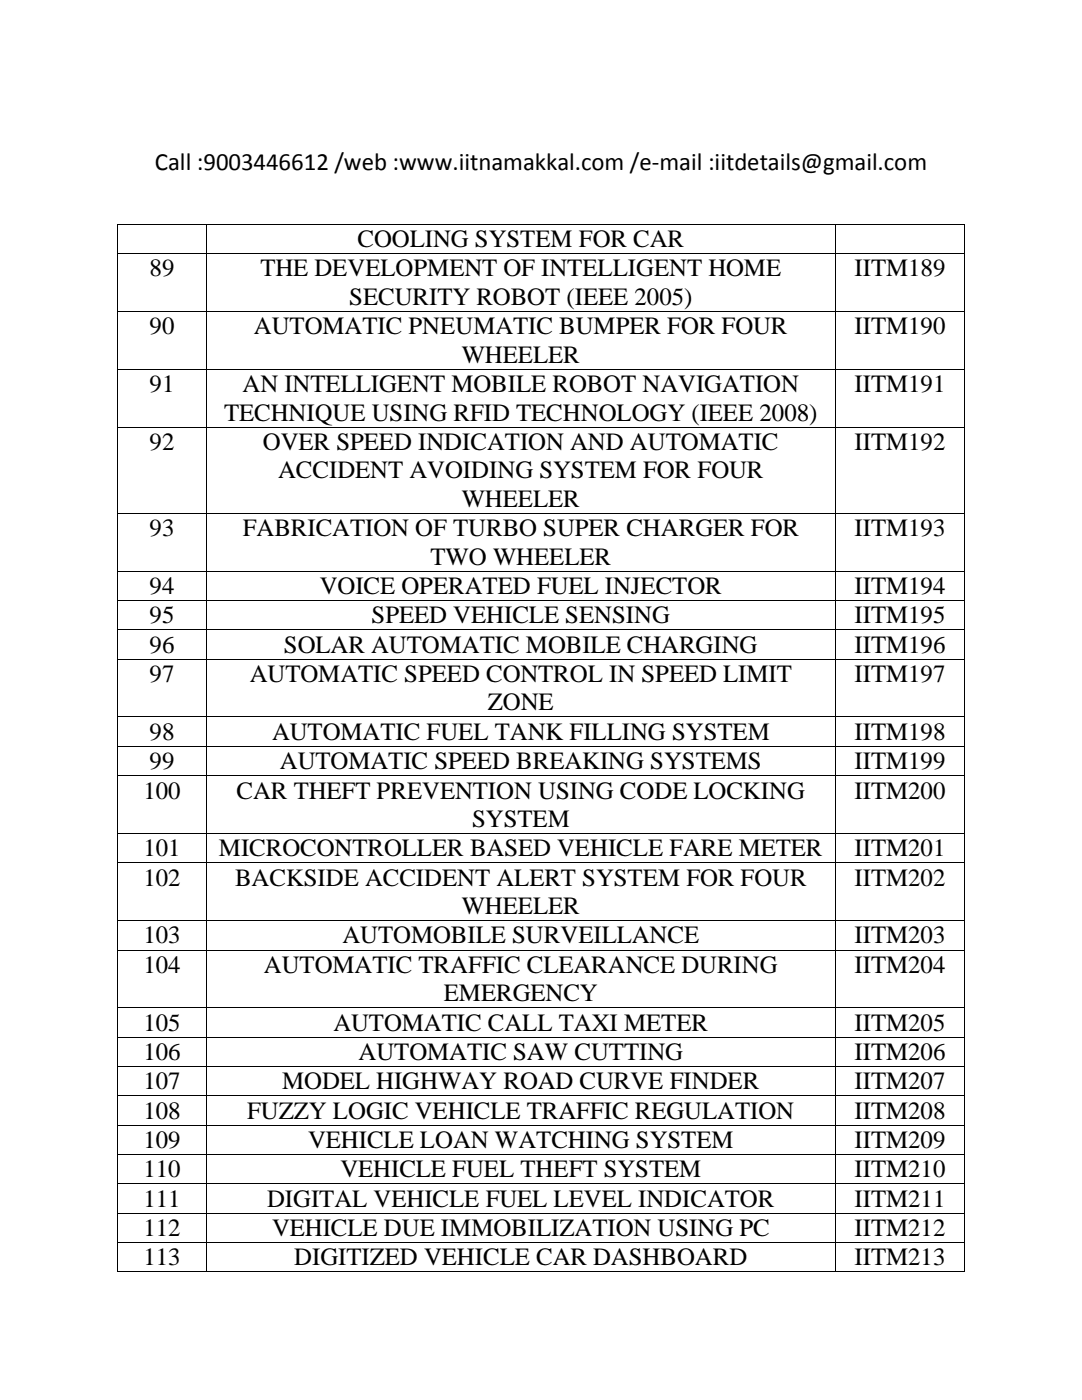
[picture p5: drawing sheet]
<svg xmlns="http://www.w3.org/2000/svg" width="216mm" height="279mm" viewBox="0 0 216 279" stroke-linecap="round" stroke-linejoin="round" font-family="sans-serif">
<defs><g id="words">
<g font-size="5">
<text x="30.9" y="33.9">Call :9003446612 /web :www.iitnamakkal.com /e-mail :iitdetails@gmail.com</text>
<text x="71.3" y="49.3">COOLING SYSTEM FOR CAR</text>
<text x="29.9" y="55.2">89</text>
<text x="52" y="55.2">THE DEVELOPMENT OF INTELLIGENT HOME</text>
<text x="170.5" y="55.2">IITM189</text>
<text x="69.7" y="60.9">SECURITY ROBOT (IEEE 2005)</text>
<text x="29.9" y="66.7">90</text>
<text x="50.7" y="66.7">AUTOMATIC PNEUMATIC BUMPER FOR FOUR</text>
<text x="170.5" y="66.7">IITM190</text>
<text x="92.1" y="72.4">WHEELER</text>
<text x="29.9" y="78.2">91</text>
<text x="44.7" y="84">TECHNIQUE USING RFID TECHNOLOGY (IEEE 2008)</text>
<text x="48.4" y="78.2">AN INTELLIGENT MOBILE ROBOT NAVIGATION</text>
<text x="170.5" y="78.2">IITM191</text>
<text x="29.9" y="89.8">92</text>
<text x="52.5" y="89.8">OVER SPEED INDICATION AND AUTOMATIC</text>
<text x="170.5" y="89.8">IITM192</text>
<text x="55.5" y="95.5">ACCIDENT AVOIDING SYSTEM FOR FOUR</text>
<text x="92.1" y="101.2">WHEELER</text>
<text x="29.9" y="107">93</text>
<text x="48.4" y="107">FABRICATION OF TURBO SUPER CHARGER FOR</text>
<text x="170.5" y="107">IITM193</text>
<text x="85.9" y="112.7">TWO WHEELER</text>
<text x="29.9" y="118.6">94</text>
<text x="63.8" y="118.6">VOICE OPERATED FUEL INJECTOR</text>
<text x="170.5" y="118.6">IITM194</text>
<text x="29.9" y="124.4">95</text>
<text x="74.1" y="124.4">SPEED VEHICLE SENSING</text>
<text x="170.5" y="124.4">IITM195</text>
<text x="29.9" y="130.3">96</text>
<text x="56.6" y="130.3">SOLAR AUTOMATIC MOBILE CHARGING</text>
<text x="170.5" y="130.3">IITM196</text>
<text x="29.9" y="136.1">97</text>
<text x="49.8" y="136.1">AUTOMATIC SPEED CONTROL IN SPEED LIMIT</text>
<text x="170.5" y="136.1">IITM197</text>
<text x="97.3" y="141.8">ZONE</text>
<text x="29.9" y="147.6">98</text>
<text x="54.3" y="147.6">AUTOMATIC FUEL TANK FILLING SYSTEM</text>
<text x="170.5" y="147.6">IITM198</text>
<text x="29.9" y="153.5">99</text>
<text x="55.8" y="153.5">AUTOMATIC SPEED BREAKING SYSTEMS</text>
<text x="170.5" y="153.5">IITM199</text>
<text x="28.6" y="159.4">100</text>
<text x="47.2" y="159.4">CAR THEFT PREVENTION USING CODE LOCKING</text>
<text x="170.5" y="159.4">IITM200</text>
<text x="94.2" y="165">SYSTEM</text>
<text x="28.6" y="170.9">101</text>
<text x="43.7" y="170.9">MICROCONTROLLER BASED VEHICLE FARE METER</text>
<text x="170.5" y="170.9">IITM201</text>
<text x="28.6" y="176.8">102</text>
<text x="46.9" y="176.8">BACKSIDE ACCIDENT ALERT SYSTEM FOR FOUR</text>
<text x="170.5" y="176.8">IITM202</text>
<text x="92.1" y="182.4">WHEELER</text>
<text x="28.6" y="188.3">103</text>
<text x="68.3" y="188.3">AUTOMOBILE SURVEILLANCE</text>
<text x="170.5" y="188.3">IITM203</text>
<text x="28.6" y="194.2">104</text>
<text x="52.7" y="194.2">AUTOMATIC TRAFFIC CLEARANCE DURING</text>
<text x="170.5" y="194.2">IITM204</text>
<text x="88.6" y="199.8">EMERGENCY</text>
<text x="28.6" y="205.7">105</text>
<text x="66.5" y="205.7">AUTOMATIC CALL TAXI METER</text>
<text x="170.5" y="205.7">IITM205</text>
<text x="28.6" y="211.5">106</text>
<text x="71.6" y="211.5">AUTOMATIC SAW CUTTING</text>
<text x="170.5" y="211.5">IITM206</text>
<text x="28.6" y="217.4">107</text>
<text x="56.3" y="217.4">MODEL HIGHWAY ROAD CURVE FINDER</text>
<text x="170.5" y="217.4">IITM207</text>
<text x="28.6" y="223.3">108</text>
<text x="49.3" y="223.3">FUZZY LOGIC VEHICLE TRAFFIC REGULATION</text>
<text x="170.5" y="223.3">IITM208</text>
<text x="28.6" y="229.1">109</text>
<text x="61.5" y="229.1">VEHICLE LOAN WATCHING SYSTEM</text>
<text x="170.5" y="229.1">IITM209</text>
<text x="28.6" y="235">110</text>
<text x="67.9" y="235">VEHICLE FUEL THEFT SYSTEM</text>
<text x="170.5" y="235">IITM210</text>
<text x="28.6" y="240.8">111</text>
<text x="53.3" y="240.8">DIGITAL VEHICLE FUEL LEVEL INDICATOR</text>
<text x="170.5" y="240.8">IITM211</text>
<text x="28.6" y="246.7">112</text>
<text x="54.3" y="246.7">VEHICLE DUE IMMOBILIZATION USING PC</text>
<text x="170.5" y="246.7">IITM212</text>
<text x="28.6" y="252.6">113</text>
<text x="58.7" y="252.6">DIGITIZED VEHICLE CAR DASHBOARD</text>
<text x="170.5" y="252.6">IITM213</text>
</g>
</g></defs>
<g fill="#000">
<path d="M23.4 44.7h.2v.1h-.2z" fill-rule="evenodd"/>
<path d="M23.4 44.7h.2v.1h-.2z" fill-rule="evenodd"/>
<path d="M23.4 50.5h.2v.2h-.2z" fill-rule="evenodd"/>
<path d="M41.1 44.7h.2v.1h-.2z" fill-rule="evenodd"/>
<path d="M41.1 50.5h.2v.2h-.2z" fill-rule="evenodd"/>
<path d="M166.7 44.7h.1v.1h-.1z" fill-rule="evenodd"/>
<path d="M166.7 50.5h.1v.2h-.1z" fill-rule="evenodd"/>
<path d="M192.4 44.7h.1v.1h-.1z" fill-rule="evenodd"/>
<path d="M192.4 44.7h.1v.1h-.1z" fill-rule="evenodd"/>
<path d="M192.4 50.5h.1v.2h-.1z" fill-rule="evenodd"/>
<path d="M23.4 62.1h.2v.1h-.2z" fill-rule="evenodd"/>
<path d="M23.4 73.6h.2v.2h-.2z" fill-rule="evenodd"/>
<path d="M41.1 62.1h.2v.1h-.2z" fill-rule="evenodd"/>
<path d="M41.1 73.6h.2v.2h-.2z" fill-rule="evenodd"/>
<path d="M166.7 62.1h.1v.1h-.1z" fill-rule="evenodd"/>
<path d="M166.7 73.6h.1v.2h-.1z" fill-rule="evenodd"/>
<path d="M192.4 62.1h.1v.1h-.1z" fill-rule="evenodd"/>
<path d="M192.4 73.6h.1v.2h-.1z" fill-rule="evenodd"/>
<path d="M23.4 85.1h.2v.2h-.2z" fill-rule="evenodd"/>
<path d="M41.1 85.1h.2v.2h-.2z" fill-rule="evenodd"/>
<path d="M166.7 85.1h.1v.2h-.1z" fill-rule="evenodd"/>
<path d="M192.4 85.1h.1v.2h-.1z" fill-rule="evenodd"/>
<path d="M23.4 102.3h.2v.2h-.2z" fill-rule="evenodd"/>
<path d="M23.4 113.9h.2v.2h-.2z" fill-rule="evenodd"/>
<path d="M23.4 119.7h.2v.2h-.2z" fill-rule="evenodd"/>
<path d="M41.1 102.3h.2v.2h-.2z" fill-rule="evenodd"/>
<path d="M41.1 113.9h.2v.2h-.2z" fill-rule="evenodd"/>
<path d="M41.1 119.7h.2v.2h-.2z" fill-rule="evenodd"/>
<path d="M166.7 102.3h.1v.2h-.1z" fill-rule="evenodd"/>
<path d="M166.7 113.9h.1v.2h-.1z" fill-rule="evenodd"/>
<path d="M166.7 119.7h.1v.2h-.1z" fill-rule="evenodd"/>
<path d="M192.4 102.3h.1v.2h-.1z" fill-rule="evenodd"/>
<path d="M192.4 113.9h.1v.2h-.1z" fill-rule="evenodd"/>
<path d="M192.4 119.7h.1v.2h-.1z" fill-rule="evenodd"/>
<path d="M23.4 125.6h.2v.1h-.2z" fill-rule="evenodd"/>
<path d="M23.4 131.5h.2v.1h-.2z" fill-rule="evenodd"/>
<path d="M41.1 125.6h.2v.1h-.2z" fill-rule="evenodd"/>
<path d="M41.1 131.5h.2v.1h-.2z" fill-rule="evenodd"/>
<path d="M166.7 125.6h.1v.1h-.1z" fill-rule="evenodd"/>
<path d="M166.7 131.5h.1v.1h-.1z" fill-rule="evenodd"/>
<path d="M192.4 125.6h.1v.1h-.1z" fill-rule="evenodd"/>
<path d="M192.4 131.5h.1v.1h-.1z" fill-rule="evenodd"/>
<path d="M23.4 143h.2v.1h-.2z" fill-rule="evenodd"/>
<path d="M23.4 148.9h.2v.1h-.2z" fill-rule="evenodd"/>
<path d="M23.4 154.7h.2v.2h-.2z" fill-rule="evenodd"/>
<path d="M41.1 143h.2v.1h-.2z" fill-rule="evenodd"/>
<path d="M41.1 148.9h.2v.1h-.2z" fill-rule="evenodd"/>
<path d="M41.1 154.7h.2v.2h-.2z" fill-rule="evenodd"/>
<path d="M166.7 143h.1v.1h-.1z" fill-rule="evenodd"/>
<path d="M166.7 148.9h.1v.1h-.1z" fill-rule="evenodd"/>
<path d="M166.7 154.7h.1v.2h-.1z" fill-rule="evenodd"/>
<path d="M192.4 143h.1v.1h-.1z" fill-rule="evenodd"/>
<path d="M192.4 148.9h.1v.1h-.1z" fill-rule="evenodd"/>
<path d="M192.4 154.7h.1v.2h-.1z" fill-rule="evenodd"/>
<path d="M23.4 166.2h.2v.2h-.2z" fill-rule="evenodd"/>
<path d="M23.4 172.1h.2v.2h-.2z" fill-rule="evenodd"/>
<path d="M41.1 166.2h.2v.2h-.2z" fill-rule="evenodd"/>
<path d="M41.1 172.1h.2v.2h-.2z" fill-rule="evenodd"/>
<path d="M166.7 166.2h.1v.2h-.1z" fill-rule="evenodd"/>
<path d="M166.7 172.1h.1v.2h-.1z" fill-rule="evenodd"/>
<path d="M192.4 166.2h.1v.2h-.1z" fill-rule="evenodd"/>
<path d="M192.4 172.1h.1v.2h-.1z" fill-rule="evenodd"/>
<path d="M23.4 183.6h.2v.2h-.2z" fill-rule="evenodd"/>
<path d="M23.4 189.5h.2v.2h-.2z" fill-rule="evenodd"/>
<path d="M41.1 183.6h.2v.2h-.2z" fill-rule="evenodd"/>
<path d="M41.1 189.5h.2v.2h-.2z" fill-rule="evenodd"/>
<path d="M166.7 183.6h.1v.2h-.1z" fill-rule="evenodd"/>
<path d="M166.7 189.5h.1v.2h-.1z" fill-rule="evenodd"/>
<path d="M192.4 183.6h.1v.2h-.1z" fill-rule="evenodd"/>
<path d="M192.4 189.5h.1v.2h-.1z" fill-rule="evenodd"/>
<path d="M23.4 201h.2v.2h-.2z" fill-rule="evenodd"/>
<path d="M23.4 206.9h.2v.1h-.2z" fill-rule="evenodd"/>
<path d="M23.4 212.8h.2v.1h-.2z" fill-rule="evenodd"/>
<path d="M23.4 218.6h.2v.2h-.2z" fill-rule="evenodd"/>
<path d="M41.1 201h.2v.2h-.2z" fill-rule="evenodd"/>
<path d="M41.1 206.9h.2v.1h-.2z" fill-rule="evenodd"/>
<path d="M41.1 212.8h.2v.1h-.2z" fill-rule="evenodd"/>
<path d="M41.1 218.6h.2v.2h-.2z" fill-rule="evenodd"/>
<path d="M166.7 201h.1v.2h-.1z" fill-rule="evenodd"/>
<path d="M166.7 206.9h.1v.1h-.1z" fill-rule="evenodd"/>
<path d="M166.7 212.8h.1v.1h-.1z" fill-rule="evenodd"/>
<path d="M166.7 218.6h.1v.2h-.1z" fill-rule="evenodd"/>
<path d="M192.4 201h.1v.2h-.1z" fill-rule="evenodd"/>
<path d="M192.4 206.9h.1v.1h-.1z" fill-rule="evenodd"/>
<path d="M192.4 212.8h.1v.1h-.1z" fill-rule="evenodd"/>
<path d="M192.4 218.6h.1v.2h-.1z" fill-rule="evenodd"/>
<path d="M23.4 224.4h.2v.2h-.2z" fill-rule="evenodd"/>
<path d="M23.4 230.3h.2v.2h-.2z" fill-rule="evenodd"/>
<path d="M23.4 236.2h.2v.1h-.2z" fill-rule="evenodd"/>
<path d="M41.1 224.4h.2v.2h-.2z" fill-rule="evenodd"/>
<path d="M41.1 230.3h.2v.2h-.2z" fill-rule="evenodd"/>
<path d="M41.1 236.2h.2v.1h-.2z" fill-rule="evenodd"/>
<path d="M166.7 224.4h.1v.2h-.1z" fill-rule="evenodd"/>
<path d="M166.7 230.3h.1v.2h-.1z" fill-rule="evenodd"/>
<path d="M166.7 236.2h.1v.1h-.1z" fill-rule="evenodd"/>
<path d="M192.4 224.4h.1v.2h-.1z" fill-rule="evenodd"/>
<path d="M192.4 230.3h.1v.2h-.1z" fill-rule="evenodd"/>
<path d="M192.4 236.2h.1v.1h-.1z" fill-rule="evenodd"/>
<path d="M23.4 242h.2v.2h-.2z" fill-rule="evenodd"/>
<path d="M23.4 247.9h.2v.2h-.2z" fill-rule="evenodd"/>
<path d="M23.4 253.7h.2v.2h-.2z" fill-rule="evenodd"/>
<path d="M23.4 253.7h.2v.2h-.2z" fill-rule="evenodd"/>
<path d="M41.1 242h.2v.2h-.2z" fill-rule="evenodd"/>
<path d="M41.1 247.9h.2v.2h-.2z" fill-rule="evenodd"/>
<path d="M41.1 253.7h.2v.2h-.2z" fill-rule="evenodd"/>
<path d="M166.7 242h.1v.2h-.1z" fill-rule="evenodd"/>
<path d="M166.7 247.9h.1v.2h-.1z" fill-rule="evenodd"/>
<path d="M166.7 253.7h.1v.2h-.1z" fill-rule="evenodd"/>
<path d="M192.4 242h.1v.2h-.1z" fill-rule="evenodd"/>
<path d="M192.4 247.9h.1v.2h-.1z" fill-rule="evenodd"/>
<path d="M192.4 253.7h.1v.2h-.1z" fill-rule="evenodd"/>
<path d="M192.4 253.7h.1v.2h-.1z" fill-rule="evenodd"/>
</g>
<g fill="none" stroke="#000" stroke-width=".2">
<path d="M23.5 44.8v5.7M23.5 50.7v11.4M23.6 44.8h17.5M23.6 50.6h17.5M41.2 44.8v5.7M41.2 50.7v11.4M41.3 44.8h125.4M41.3 50.6h125.4M166.7 44.8v5.7M166.7 50.7v11.4M166.8 44.8h25.6M166.8 50.6h25.6"/>
<path d="M192.4 44.8v5.7M192.4 50.7v11.4M23.5 62.2v11.4M23.5 73.8v11.3M23.6 62.2h17.5M23.6 73.7h17.5M41.2 62.2v11.4M41.2 73.8v11.3M41.3 62.2h125.4M41.3 73.7h125.4M166.7 62.2v11.4M166.7 73.8v11.3"/>
<path d="M166.8 62.2h25.6M166.8 73.7h25.6M192.4 62.2v11.4M192.4 73.8v11.3M23.5 85.3v17M23.6 85.2h17.5M41.2 85.3v17M41.3 85.2h125.4M166.7 85.3v17M166.8 85.2h25.6M192.4 85.3v17M23.5 102.5v11.4"/>
<path d="M23.5 114.1v5.6M23.5 119.9v5.7M23.6 102.4h17.5M23.6 114h17.5M23.6 119.8h17.5M41.2 102.5v11.4M41.2 114.1v5.6M41.2 119.9v5.7M41.3 102.4h125.4M41.3 114h125.4M41.3 119.8h125.4M166.7 102.5v11.4"/>
<path d="M166.7 114.1v5.6M166.7 119.9v5.7M166.8 102.4h25.6M166.8 114h25.6M166.8 119.8h25.6M192.4 102.5v11.4M192.4 114.1v5.6M192.4 119.9v5.7M23.5 125.7v5.8M23.5 131.6v11.4M23.6 125.7h17.5M23.6 131.5h17.5"/>
<path d="M41.2 125.7v5.8M41.2 131.6v11.4M41.3 125.7h125.4M41.3 131.5h125.4M166.7 125.7v5.8M166.7 131.6v11.4M166.8 125.7h25.6M166.8 131.5h25.6M192.4 125.7v5.8M192.4 131.6v11.4M23.5 143.1v5.8M23.5 149v5.7"/>
<path d="M23.5 154.9v11.3M23.6 143.1h17.5M23.6 149h17.5M23.6 154.8h17.5M41.2 143.1v5.8M41.2 149v5.7M41.2 154.9v11.3M41.3 143.1h125.4M41.3 149h125.4M41.3 154.8h125.4M166.7 143.1v5.8M166.7 149v5.7"/>
<path d="M166.7 154.9v11.3M166.8 143.1h25.6M166.8 149h25.6M166.8 154.8h25.6M192.4 143.1v5.8M192.4 149v5.7M192.4 154.9v11.3M23.5 166.4v5.7M23.5 172.3v11.3M23.6 166.3h17.5M23.6 172.2h17.5M41.2 166.4v5.7"/>
<path d="M41.2 172.3v11.3M41.3 166.3h125.4M41.3 172.2h125.4M166.7 166.4v5.7M166.7 172.3v11.3M166.8 166.3h25.6M166.8 172.2h25.6M192.4 166.4v5.7M192.4 172.3v11.3M23.5 183.8v5.7M23.5 189.7v11.3M23.6 183.7h17.5"/>
<path d="M23.6 189.6h17.5M41.2 183.8v5.7M41.2 189.7v11.3M41.3 183.7h125.4M41.3 189.6h125.4M166.7 183.8v5.7M166.7 189.7v11.3M166.8 183.7h25.6M166.8 189.6h25.6M192.4 183.8v5.7M192.4 189.7v11.3M23.5 201.2v5.7"/>
<path d="M23.5 207v5.8M23.5 212.9v5.7M23.5 218.8v5.6M23.6 201.1h17.5M23.6 207h17.5M23.6 212.8h17.5M23.6 218.7h17.5M41.2 201.2v5.7M41.2 207v5.8M41.2 212.9v5.7M41.2 218.8v5.6M41.3 201.1h125.4"/>
<path d="M41.3 207h125.4M41.3 212.8h125.4M41.3 218.7h125.4M166.7 201.2v5.7M166.7 207v5.8M166.7 212.9v5.7M166.7 218.8v5.6M166.8 201.1h25.6M166.8 207h25.6M166.8 212.8h25.6M166.8 218.7h25.6M192.4 201.2v5.7"/>
<path d="M192.4 207v5.8M192.4 212.9v5.7M192.4 218.8v5.6M23.5 224.6v5.7M23.5 230.5v5.7M23.5 236.3v5.7M23.6 224.5h17.5M23.6 230.4h17.5M23.6 236.3h17.5M41.2 224.6v5.7M41.2 230.5v5.7M41.2 236.3v5.7"/>
<path d="M41.3 224.5h125.4M41.3 230.4h125.4M41.3 236.3h125.4M166.7 224.6v5.7M166.7 230.5v5.7M166.7 236.3v5.7M166.8 224.5h25.6M166.8 230.4h25.6M166.8 236.3h25.6M192.4 224.6v5.7M192.4 230.5v5.7M192.4 236.3v5.7"/>
<path d="M23.5 242.2v5.7M23.5 248.1v5.6M23.6 242.1h17.5M23.6 248h17.5M23.6 253.8h17.5M41.2 242.2v5.7M41.2 248.1v5.6M41.3 242.1h125.4M41.3 248h125.4M41.3 253.8h125.4M166.7 242.2v5.7M166.7 248.1v5.6"/>
<path d="M166.8 242.1h25.6M166.8 248h25.6M166.8 253.8h25.6M192.4 242.2v5.7M192.4 248.1v5.6"/>
</g>
<use href="#words"/>
</svg>
